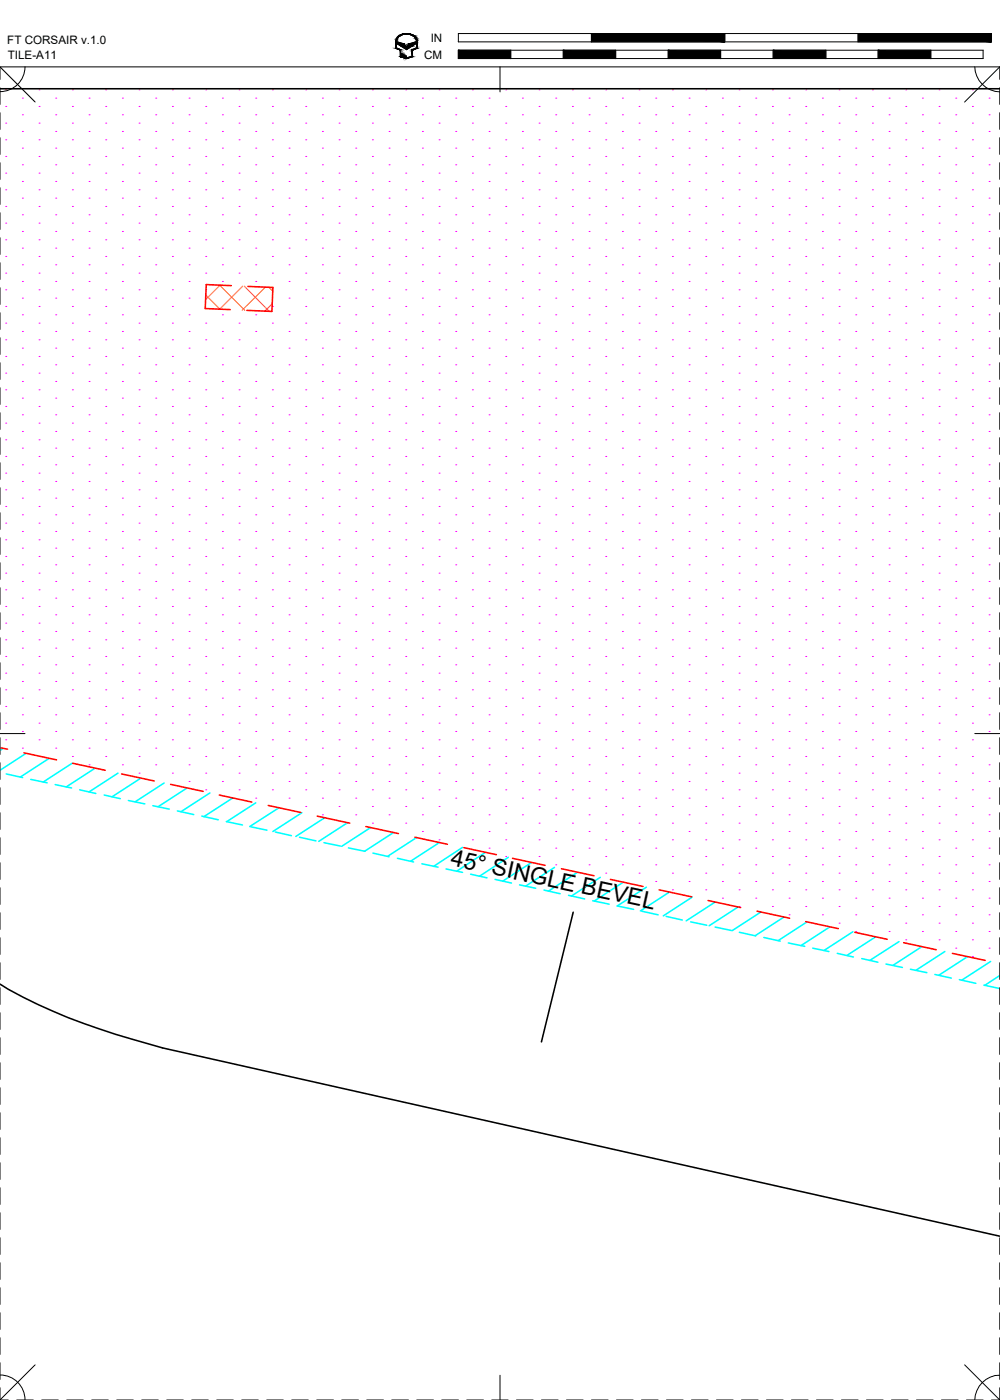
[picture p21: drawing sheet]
<svg xmlns="http://www.w3.org/2000/svg" width="190mm" height="267mm" viewBox="0 0 190 267" stroke-linecap="round" stroke-linejoin="round" font-family="sans-serif">
<defs><g id="words">
<text font-size="4.4" x="85.7" y="164.8" transform="rotate(12 85.7 164.8)">45° SINGLE BEVEL</text>
<g font-size="2.2">
<text x="1.4" y="8.5">FT CORSAIR v.1.0</text>
<text x="1.5" y="11.2">TILE-A11</text>
<text x="80.8" y="11.2">CM</text>
<text x="82.1" y="8">IN</text>
</g>
</g></defs>
<!-- layer: 07 DE-PAPER -->
<g fill="none" stroke="#f0f" stroke-width=".2">
<path d="M1.1 17.1h.1M4.3 18.7h.1M7.4 17.1h.1M10.6 18.7h.1M13.8 17.1h.1M17 18.7h.1M20.1 17.1h.1M23.3 18.7h.1M26.5 17.1h.1M29.7 18.7h.1M32.8 17.1h.1M36 18.7h.1"/>
<path d="M39.2 17.1h.1M42.4 18.7h.1M45.5 17.1h.1M48.7 18.7h.1M51.9 17.1h.1M55.1 18.7h.1M58.2 17.1h.1M61.4 18.7h.1M64.6 17.1h.1M67.8 18.7h.1M70.9 17.1h.1M74.1 18.7h.1"/>
<path d="M77.3 17.1h.1M80.5 18.7h.1M83.6 17.1h.1M86.8 18.7h.1M90 17.1h.1M93.2 18.7h.1M96.3 17.1h.1M99.5 18.7h.1M102.7 17.1h.1M105.9 18.7h.1M109 17.1h.1M112.2 18.7h.1"/>
<path d="M115.4 17.1h.1M118.6 18.7h.1M121.7 17.1h.1M124.9 18.7h.1M128.1 17.1h.1M131.3 18.7h.1M134.4 17.1h.1M137.6 18.7h.1M140.8 17.1h.1M144 18.7h.1M147.1 17.1h.1M150.3 18.7h.1"/>
<path d="M153.5 17.1h.1M156.7 18.7h.1M159.8 17.1h.1M163 18.7h.1M166.2 17.1h.1M169.4 18.7h.1M172.5 17.1h.1M175.7 18.7h.1M178.9 17.1h.1M182.1 18.7h.1M185.2 17.1h.1M188.4 18.7h.1"/>
<path d="M1.1 39.3h.1M1.1 36.2h.1M1.1 33h.1M1.1 29.8h.1M1.1 26.6h.1M1.1 23.5h.1M1.1 20.3h.1M4.3 37.7h.1M4.3 34.6h.1M4.3 31.4h.1M4.3 28.2h.1M4.3 25h.1"/>
<path d="M4.3 21.9h.1M7.4 39.3h.1M7.4 36.2h.1M7.4 33h.1M7.4 29.8h.1M7.4 26.6h.1M7.4 23.5h.1M7.4 20.3h.1M10.6 37.7h.1M10.6 34.6h.1M10.6 31.4h.1M10.6 28.2h.1"/>
<path d="M10.6 25h.1M10.6 21.9h.1M13.8 39.3h.1M13.8 36.2h.1M13.8 33h.1M13.8 29.8h.1M13.8 26.6h.1M13.8 23.5h.1M13.8 20.3h.1M17 37.7h.1M17 34.6h.1M17 31.4h.1"/>
<path d="M17 28.2h.1M17 25h.1M17 21.9h.1M20.1 39.3h.1M20.1 36.2h.1M20.1 33h.1M20.1 29.8h.1M20.1 26.6h.1M20.1 23.5h.1M20.1 20.3h.1M23.3 37.7h.1M23.3 34.6h.1"/>
<path d="M23.3 31.4h.1M23.3 28.2h.1M23.3 25h.1M23.3 21.9h.1M26.5 39.3h.1M26.5 36.2h.1M26.5 33h.1M26.5 29.8h.1M26.5 26.6h.1M26.5 23.5h.1M26.5 20.3h.1M29.7 37.7h.1"/>
<path d="M29.7 34.6h.1M29.7 31.4h.1M29.7 28.2h.1M29.7 25h.1M29.7 21.9h.1M32.8 39.3h.1M32.8 36.2h.1M32.8 33h.1M32.8 29.8h.1M32.8 26.6h.1M32.8 23.5h.1M32.8 20.3h.1"/>
<path d="M36 37.7h.1M36 34.6h.1M36 31.4h.1M36 28.2h.1M36 25h.1M36 21.9h.1M39.2 39.3h.1M39.2 36.2h.1M39.2 33h.1M39.2 29.8h.1M39.2 26.6h.1M39.2 23.5h.1"/>
<path d="M39.2 20.3h.1M42.4 37.7h.1M42.4 34.6h.1M42.4 31.4h.1M42.4 28.2h.1M42.4 25h.1M42.4 21.9h.1M45.5 39.3h.1M45.5 36.2h.1M45.5 33h.1M45.5 29.8h.1M45.5 26.6h.1"/>
<path d="M45.5 23.5h.1M45.5 20.3h.1M48.7 37.7h.1M48.7 34.6h.1M48.7 31.4h.1M48.7 28.2h.1M48.7 25h.1M48.7 21.9h.1M51.9 39.3h.1M51.9 36.2h.1M51.9 33h.1M51.9 29.8h.1"/>
<path d="M51.9 26.6h.1M51.9 23.5h.1M51.9 20.3h.1M55.1 37.7h.1M55.1 34.6h.1M55.1 31.4h.1M55.1 28.2h.1M55.1 25h.1M55.1 21.9h.1M58.2 39.3h.1M58.2 36.2h.1M58.2 33h.1"/>
<path d="M58.2 29.8h.1M58.2 26.6h.1M58.2 23.5h.1M58.2 20.3h.1M61.4 37.7h.1M61.4 34.6h.1M61.4 31.4h.1M61.4 28.2h.1M61.4 25h.1M61.4 21.9h.1M64.6 39.3h.1M64.6 36.2h.1"/>
<path d="M64.6 33h.1M64.6 29.8h.1M64.6 26.6h.1M64.6 23.5h.1M64.6 20.3h.1M67.8 37.7h.1M67.8 34.6h.1M67.8 31.4h.1M67.8 28.2h.1M67.8 25h.1M67.8 21.9h.1M70.9 39.3h.1"/>
<path d="M70.9 36.2h.1M70.9 33h.1M70.9 29.8h.1M70.9 26.6h.1M70.9 23.5h.1M70.9 20.3h.1M74.1 37.7h.1M74.1 34.6h.1M74.1 31.4h.1M74.1 28.2h.1M74.1 25h.1M74.1 21.9h.1"/>
<path d="M77.3 39.3h.1M77.3 36.2h.1M77.3 33h.1M77.3 29.8h.1M77.3 26.6h.1M77.3 23.5h.1M77.3 20.3h.1M80.5 37.7h.1M80.5 34.6h.1M80.5 31.4h.1M80.5 28.2h.1M80.5 25h.1"/>
<path d="M80.5 21.9h.1M83.6 39.3h.1M83.6 36.2h.1M83.6 33h.1M83.6 29.8h.1M83.6 26.6h.1M83.6 23.5h.1M83.6 20.3h.1M86.8 37.7h.1M86.8 34.6h.1M86.8 31.4h.1M86.8 28.2h.1"/>
<path d="M86.8 25h.1M86.8 21.9h.1M90 39.3h.1M90 36.2h.1M90 33h.1M90 29.8h.1M90 26.6h.1M90 23.5h.1M90 20.3h.1M93.2 37.7h.1M93.2 34.6h.1M93.2 31.4h.1"/>
<path d="M93.2 28.2h.1M93.2 25h.1M93.2 21.9h.1M96.3 39.3h.1M96.3 36.2h.1M96.3 33h.1M96.3 29.8h.1M96.3 26.6h.1M96.3 23.5h.1M96.3 20.3h.1M99.5 37.7h.1M99.5 34.6h.1"/>
<path d="M99.5 31.4h.1M99.5 28.2h.1M99.5 25h.1M99.5 21.9h.1M102.7 39.3h.1M102.7 36.2h.1M102.7 33h.1M102.7 29.8h.1M102.7 26.6h.1M102.7 23.5h.1M102.7 20.3h.1M105.9 37.7h.1"/>
<path d="M105.9 34.6h.1M105.9 31.4h.1M105.9 28.2h.1M105.9 25h.1M105.9 21.9h.1M109 39.3h.1M109 36.2h.1M109 33h.1M109 29.8h.1M109 26.6h.1M109 23.5h.1M109 20.3h.1"/>
<path d="M112.2 37.7h.1M112.2 34.6h.1M112.2 31.4h.1M112.2 28.2h.1M112.2 25h.1M112.2 21.9h.1M115.4 39.3h.1M115.4 36.2h.1M115.4 33h.1M115.4 29.8h.1M115.4 26.6h.1M115.4 23.5h.1"/>
<path d="M115.4 20.3h.1M118.6 37.7h.1M118.6 34.6h.1M118.6 31.4h.1M118.6 28.2h.1M118.6 25h.1M118.6 21.9h.1M121.7 39.3h.1M121.7 36.2h.1M121.7 33h.1M121.7 29.8h.1M121.7 26.6h.1"/>
<path d="M121.7 23.5h.1M121.7 20.3h.1M124.9 37.7h.1M124.9 34.6h.1M124.9 31.4h.1M124.9 28.2h.1M124.9 25h.1M124.9 21.9h.1M128.1 39.3h.1M128.1 36.2h.1M128.1 33h.1M128.1 29.8h.1"/>
<path d="M128.1 26.6h.1M128.1 23.5h.1M128.1 20.3h.1M131.3 37.7h.1M131.3 34.6h.1M131.3 31.4h.1M131.3 28.2h.1M131.3 25h.1M131.3 21.9h.1M134.4 39.3h.1M134.4 36.2h.1M134.4 33h.1"/>
<path d="M134.4 29.8h.1M134.4 26.6h.1M134.4 23.5h.1M134.4 20.3h.1M137.6 37.7h.1M137.6 34.6h.1M137.6 31.4h.1M137.6 28.2h.1M137.6 25h.1M137.6 21.9h.1M140.8 39.3h.1M140.8 36.2h.1"/>
<path d="M140.8 33h.1M140.8 29.8h.1M140.8 26.6h.1M140.8 23.5h.1M140.8 20.3h.1M144 37.7h.1M144 34.6h.1M144 31.4h.1M144 28.2h.1M144 25h.1M144 21.9h.1M147.1 39.3h.1"/>
<path d="M147.1 36.2h.1M147.1 33h.1M147.1 29.8h.1M147.1 26.6h.1M147.1 23.5h.1M147.1 20.3h.1M150.3 37.7h.1M150.3 34.6h.1M150.3 31.4h.1M150.3 28.2h.1M150.3 25h.1M150.3 21.9h.1"/>
<path d="M153.5 39.3h.1M153.5 36.2h.1M153.5 33h.1M153.5 29.8h.1M153.5 26.6h.1M153.5 23.5h.1M153.5 20.3h.1M156.7 37.7h.1M156.7 34.6h.1M156.7 31.4h.1M156.7 28.2h.1M156.7 25h.1"/>
<path d="M156.7 21.9h.1M159.8 39.3h.1M159.8 36.2h.1M159.8 33h.1M159.8 29.8h.1M159.8 26.6h.1M159.8 23.5h.1M159.8 20.3h.1M163 37.7h.1M163 34.6h.1M163 31.4h.1M163 28.2h.1"/>
<path d="M163 25h.1M163 21.9h.1M166.2 39.3h.1M166.2 36.2h.1M166.2 33h.1M166.2 29.8h.1M166.2 26.6h.1M166.2 23.5h.1M166.2 20.3h.1M169.4 37.7h.1M169.4 34.6h.1M169.4 31.4h.1"/>
<path d="M169.4 28.2h.1M169.4 25h.1M169.4 21.9h.1M172.5 39.3h.1M172.5 36.2h.1M172.5 33h.1M172.5 29.8h.1M172.5 26.6h.1M172.5 23.5h.1M172.5 20.3h.1M175.7 37.7h.1M175.7 34.6h.1"/>
<path d="M175.7 31.4h.1M175.7 28.2h.1M175.7 25h.1M175.7 21.9h.1M178.9 39.3h.1M178.9 36.2h.1M178.9 33h.1M178.9 29.8h.1M178.9 26.6h.1M178.9 23.5h.1M178.9 20.3h.1M182.1 37.7h.1"/>
<path d="M182.1 34.6h.1M182.1 31.4h.1M182.1 28.2h.1M182.1 25h.1M182.1 21.9h.1M185.2 39.3h.1M185.2 36.2h.1M185.2 33h.1M185.2 29.8h.1M185.2 26.6h.1M185.2 23.5h.1M185.2 20.3h.1"/>
<path d="M188.4 37.7h.1M188.4 34.6h.1M188.4 31.4h.1M188.4 28.2h.1M188.4 25h.1M188.4 21.9h.1M1.1 58.4h.1M1.1 55.2h.1M1.1 52h.1M1.1 48.9h.1M1.1 45.7h.1M1.1 42.5h.1"/>
<path d="M4.3 60h.1M4.3 56.8h.1M4.3 53.6h.1M4.3 50.4h.1M4.3 47.3h.1M4.3 44.1h.1M4.3 40.9h.1M7.4 58.4h.1M7.4 55.2h.1M7.4 52h.1M7.4 48.9h.1M7.4 45.7h.1"/>
<path d="M7.4 42.5h.1M10.6 60h.1M10.6 56.8h.1M10.6 53.6h.1M10.6 50.4h.1M10.6 47.3h.1M10.6 44.1h.1M10.6 40.9h.1M13.8 58.4h.1M13.8 55.2h.1M13.8 52h.1M13.8 48.9h.1"/>
<path d="M13.8 45.7h.1M13.8 42.5h.1M17 60h.1M17 56.8h.1M17 53.6h.1M17 50.4h.1M17 47.3h.1M17 44.1h.1M17 40.9h.1M20.1 58.4h.1M20.1 55.2h.1M20.1 52h.1"/>
<path d="M20.1 48.9h.1M20.1 45.7h.1M20.1 42.5h.1M23.3 60h.1M23.3 56.8h.1M23.3 53.6h.1M23.3 50.4h.1M23.3 47.3h.1M23.3 44.1h.1M23.3 40.9h.1M26.5 58.4h.1M26.5 55.2h.1"/>
<path d="M26.5 52h.1M26.5 48.9h.1M26.5 45.7h.1M26.5 42.5h.1M29.7 60h.1M29.7 56.8h.1M29.7 53.6h.1M29.7 50.4h.1M29.7 47.3h.1M29.7 44.1h.1M29.7 40.9h.1M32.8 58.4h.1"/>
<path d="M32.8 55.2h.1M32.8 52h.1M32.8 48.9h.1M32.8 45.7h.1M32.8 42.5h.1M36 60h.1M36 56.8h.1M36 53.6h.1M36 50.4h.1M36 47.3h.1M36 44.1h.1M36 40.9h.1"/>
<path d="M39.2 55.2h.1M39.2 52h.1M39.2 48.9h.1M39.2 45.7h.1M39.2 42.5h.1M42.4 60h.1M42.4 53.6h.1M42.4 50.4h.1M42.4 47.3h.1M42.4 44.1h.1M42.4 40.9h.1M45.5 52h.1"/>
<path d="M45.5 48.9h.1M45.5 45.7h.1M45.5 42.5h.1M48.7 60h.1M48.7 53.6h.1M48.7 50.4h.1M48.7 47.3h.1M48.7 44.1h.1M48.7 40.9h.1M51.9 58.4h.1M51.9 52h.1M51.9 48.9h.1"/>
<path d="M51.9 45.7h.1M51.9 42.5h.1M55.1 60h.1M55.1 56.8h.1M55.1 53.6h.1M55.1 50.4h.1M55.1 47.3h.1M55.1 44.1h.1M55.1 40.9h.1M58.2 58.4h.1M58.2 55.2h.1M58.2 52h.1"/>
<path d="M58.2 48.9h.1M58.2 45.7h.1M58.2 42.5h.1M61.4 60h.1M61.4 56.8h.1M61.4 53.6h.1M61.4 50.4h.1M61.4 47.3h.1M61.4 44.1h.1M61.4 40.9h.1M64.6 58.4h.1M64.6 55.2h.1"/>
<path d="M64.6 52h.1M64.6 48.9h.1M64.6 45.7h.1M64.6 42.5h.1M67.8 60h.1M67.8 56.8h.1M67.8 53.6h.1M67.8 50.4h.1M67.8 47.3h.1M67.8 44.1h.1M67.8 40.9h.1M70.9 58.4h.1"/>
<path d="M70.9 55.2h.1M70.9 52h.1M70.9 48.9h.1M70.9 45.7h.1M70.9 42.5h.1M74.1 60h.1M74.1 56.8h.1M74.1 53.6h.1M74.1 50.4h.1M74.1 47.3h.1M74.1 44.1h.1M74.1 40.9h.1"/>
<path d="M77.3 58.4h.1M77.3 55.2h.1M77.3 52h.1M77.3 48.9h.1M77.3 45.7h.1M77.3 42.5h.1M80.5 60h.1M80.5 56.8h.1M80.5 53.6h.1M80.5 50.4h.1M80.5 47.3h.1M80.5 44.1h.1"/>
<path d="M80.5 40.9h.1M83.6 58.4h.1M83.6 55.2h.1M83.6 52h.1M83.6 48.9h.1M83.6 45.7h.1M83.6 42.5h.1M86.8 60h.1M86.8 56.8h.1M86.8 53.6h.1M86.8 50.4h.1M86.8 47.3h.1"/>
<path d="M86.8 44.1h.1M86.8 40.9h.1M90 58.4h.1M90 55.2h.1M90 52h.1M90 48.9h.1M90 45.7h.1M90 42.5h.1M93.2 60h.1M93.2 56.8h.1M93.2 53.6h.1M93.2 50.4h.1"/>
<path d="M93.2 47.3h.1M93.2 44.1h.1M93.2 40.9h.1M96.3 58.4h.1M96.3 55.2h.1M96.3 52h.1M96.3 48.9h.1M96.3 45.7h.1M96.3 42.5h.1M99.5 60h.1M99.5 56.8h.1M99.5 53.6h.1"/>
<path d="M99.5 50.4h.1M99.5 47.3h.1M99.5 44.1h.1M99.5 40.9h.1M102.7 58.4h.1M102.7 55.2h.1M102.7 52h.1M102.7 48.9h.1M102.7 45.7h.1M102.7 42.5h.1M105.9 60h.1M105.9 56.8h.1"/>
<path d="M105.9 53.6h.1M105.9 50.4h.1M105.9 47.3h.1M105.9 44.1h.1M105.9 40.9h.1M109 58.4h.1M109 55.2h.1M109 52h.1M109 48.9h.1M109 45.7h.1M109 42.5h.1M112.2 60h.1"/>
<path d="M112.2 56.8h.1M112.2 53.6h.1M112.2 50.4h.1M112.2 47.3h.1M112.2 44.1h.1M112.2 40.9h.1M115.4 58.4h.1M115.4 55.2h.1M115.4 52h.1M115.4 48.9h.1M115.4 45.7h.1M115.4 42.5h.1"/>
<path d="M118.6 60h.1M118.6 56.8h.1M118.6 53.6h.1M118.6 50.4h.1M118.6 47.3h.1M118.6 44.1h.1M118.6 40.9h.1M121.7 58.4h.1M121.7 55.2h.1M121.7 52h.1M121.7 48.9h.1M121.7 45.7h.1"/>
<path d="M121.7 42.5h.1M124.9 60h.1M124.9 56.8h.1M124.9 53.6h.1M124.9 50.4h.1M124.9 47.3h.1M124.9 44.1h.1M124.9 40.9h.1M128.1 58.4h.1M128.1 55.2h.1M128.1 52h.1M128.1 48.9h.1"/>
<path d="M128.1 45.7h.1M128.1 42.5h.1M131.3 60h.1M131.3 56.8h.1M131.3 53.6h.1M131.3 50.4h.1M131.3 47.3h.1M131.3 44.1h.1M131.3 40.9h.1M134.4 58.4h.1M134.4 55.2h.1M134.4 52h.1"/>
<path d="M134.4 48.9h.1M134.4 45.7h.1M134.4 42.5h.1M137.6 60h.1M137.6 56.8h.1M137.6 53.6h.1M137.6 50.4h.1M137.6 47.3h.1M137.6 44.1h.1M137.6 40.9h.1M140.8 58.4h.1M140.8 55.2h.1"/>
<path d="M140.8 52h.1M140.8 48.9h.1M140.8 45.7h.1M140.8 42.5h.1M144 60h.1M144 56.8h.1M144 53.6h.1M144 50.4h.1M144 47.3h.1M144 44.1h.1M144 40.9h.1M147.1 58.4h.1"/>
<path d="M147.1 55.2h.1M147.1 52h.1M147.1 48.9h.1M147.1 45.7h.1M147.1 42.5h.1M150.3 60h.1M150.3 56.8h.1M150.3 53.6h.1M150.3 50.4h.1M150.3 47.3h.1M150.3 44.1h.1M150.3 40.9h.1"/>
<path d="M153.5 58.4h.1M153.5 55.2h.1M153.5 52h.1M153.5 48.9h.1M153.5 45.7h.1M153.5 42.5h.1M156.7 60h.1M156.7 56.8h.1M156.7 53.6h.1M156.7 50.4h.1M156.7 47.3h.1M156.7 44.1h.1"/>
<path d="M156.7 40.9h.1M159.8 58.4h.1M159.8 55.2h.1M159.8 52h.1M159.8 48.9h.1M159.8 45.7h.1M159.8 42.5h.1M163 60h.1M163 56.8h.1M163 53.6h.1M163 50.4h.1M163 47.3h.1"/>
<path d="M163 44.1h.1M163 40.9h.1M166.2 58.4h.1M166.2 55.2h.1M166.2 52h.1M166.2 48.9h.1M166.2 45.7h.1M166.2 42.5h.1M169.4 60h.1M169.4 56.8h.1M169.4 53.6h.1M169.4 50.4h.1"/>
<path d="M169.4 47.3h.1M169.4 44.1h.1M169.4 40.9h.1M172.5 58.4h.1M172.5 55.2h.1M172.5 52h.1M172.5 48.9h.1M172.5 45.7h.1M172.5 42.5h.1M175.7 60h.1M175.7 56.8h.1M175.7 53.6h.1"/>
<path d="M175.7 50.4h.1M175.7 47.3h.1M175.7 44.1h.1M175.7 40.9h.1M178.9 58.4h.1M178.9 55.2h.1M178.9 52h.1M178.9 48.9h.1M178.9 45.7h.1M178.9 42.5h.1M182.1 60h.1M182.1 56.8h.1"/>
<path d="M182.1 53.6h.1M182.1 50.4h.1M182.1 47.3h.1M182.1 44.1h.1M182.1 40.9h.1M185.2 58.4h.1M185.2 55.2h.1M185.2 52h.1M185.2 48.9h.1M185.2 45.7h.1M185.2 42.5h.1M188.4 60h.1"/>
<path d="M188.4 56.8h.1M188.4 53.6h.1M188.4 50.4h.1M188.4 47.3h.1M188.4 44.1h.1M188.4 40.9h.1M1.1 77.4h.1M1.1 74.3h.1M1.1 71.1h.1M1.1 67.9h.1M1.1 64.7h.1M1.1 61.6h.1"/>
<path d="M4.3 79h.1M4.3 75.8h.1M4.3 72.7h.1M4.3 69.5h.1M4.3 66.3h.1M4.3 63.1h.1M7.4 77.4h.1M7.4 74.3h.1M7.4 71.1h.1M7.4 67.9h.1M7.4 64.7h.1M7.4 61.6h.1"/>
<path d="M10.6 79h.1M10.6 75.8h.1M10.6 72.7h.1M10.6 69.5h.1M10.6 66.3h.1M10.6 63.1h.1M13.8 77.4h.1M13.8 74.3h.1M13.8 71.1h.1M13.8 67.9h.1M13.8 64.7h.1M13.8 61.6h.1"/>
<path d="M17 79h.1M17 75.8h.1M17 72.7h.1M17 69.5h.1M17 66.3h.1M17 63.1h.1M20.1 77.4h.1M20.1 74.3h.1M20.1 71.1h.1M20.1 67.9h.1M20.1 64.7h.1M20.1 61.6h.1"/>
<path d="M23.3 79h.1M23.3 75.8h.1M23.3 72.7h.1M23.3 69.5h.1M23.3 66.3h.1M23.3 63.1h.1M26.5 77.4h.1M26.5 74.3h.1M26.5 71.1h.1M26.5 67.9h.1M26.5 64.7h.1M26.5 61.6h.1"/>
<path d="M29.7 79h.1M29.7 75.8h.1M29.7 72.7h.1M29.7 69.5h.1M29.7 66.3h.1M29.7 63.1h.1M32.8 77.4h.1M32.8 74.3h.1M32.8 71.1h.1M32.8 67.9h.1M32.8 64.7h.1M32.8 61.6h.1"/>
<path d="M36 79h.1M36 75.8h.1M36 72.7h.1M36 69.5h.1M36 66.3h.1M36 63.1h.1M39.2 77.4h.1M39.2 74.3h.1M39.2 71.1h.1M39.2 67.9h.1M39.2 64.7h.1M39.2 61.6h.1"/>
<path d="M42.4 79h.1M42.4 75.8h.1M42.4 72.7h.1M42.4 69.5h.1M42.4 66.3h.1M42.4 63.1h.1M45.5 77.4h.1M45.5 74.3h.1M45.5 71.1h.1M45.5 67.9h.1M45.5 64.7h.1M45.5 61.6h.1"/>
<path d="M48.7 79h.1M48.7 75.8h.1M48.7 72.7h.1M48.7 69.5h.1M48.7 66.3h.1M48.7 63.1h.1M51.9 77.4h.1M51.9 74.3h.1M51.9 71.1h.1M51.9 67.9h.1M51.9 64.7h.1M51.9 61.6h.1"/>
<path d="M55.1 79h.1M55.1 75.8h.1M55.1 72.7h.1M55.1 69.5h.1M55.1 66.3h.1M55.1 63.1h.1M58.2 77.4h.1M58.2 74.3h.1M58.2 71.1h.1M58.2 67.9h.1M58.2 64.7h.1M58.2 61.6h.1"/>
<path d="M61.4 79h.1M61.4 75.8h.1M61.4 72.7h.1M61.4 69.5h.1M61.4 66.3h.1M61.4 63.1h.1M64.6 77.4h.1M64.6 74.3h.1M64.6 71.1h.1M64.6 67.9h.1M64.6 64.7h.1M64.6 61.6h.1"/>
<path d="M67.8 79h.1M67.8 75.8h.1M67.8 72.7h.1M67.8 69.5h.1M67.8 66.3h.1M67.8 63.1h.1M70.9 77.4h.1M70.9 74.3h.1M70.9 71.1h.1M70.9 67.9h.1M70.9 64.7h.1M70.9 61.6h.1"/>
<path d="M74.1 79h.1M74.1 75.8h.1M74.1 72.7h.1M74.1 69.5h.1M74.1 66.3h.1M74.1 63.1h.1M77.3 77.4h.1M77.3 74.3h.1M77.3 71.1h.1M77.3 67.9h.1M77.3 64.7h.1M77.3 61.6h.1"/>
<path d="M80.5 79h.1M80.5 75.8h.1M80.5 72.7h.1M80.5 69.5h.1M80.5 66.3h.1M80.5 63.1h.1M83.6 77.4h.1M83.6 74.3h.1M83.6 71.1h.1M83.6 67.9h.1M83.6 64.7h.1M83.6 61.6h.1"/>
<path d="M86.8 79h.1M86.8 75.8h.1M86.8 72.7h.1M86.8 69.5h.1M86.8 66.3h.1M86.8 63.1h.1M90 77.4h.1M90 74.3h.1M90 71.1h.1M90 67.9h.1M90 64.7h.1M90 61.6h.1"/>
<path d="M93.2 79h.1M93.2 75.8h.1M93.2 72.7h.1M93.2 69.5h.1M93.2 66.3h.1M93.2 63.1h.1M96.3 77.4h.1M96.3 74.3h.1M96.3 71.1h.1M96.3 67.9h.1M96.3 64.7h.1M96.3 61.6h.1"/>
<path d="M99.5 79h.1M99.5 75.8h.1M99.5 72.7h.1M99.5 69.5h.1M99.5 66.3h.1M99.5 63.1h.1M102.7 77.4h.1M102.7 74.3h.1M102.7 71.1h.1M102.7 67.9h.1M102.7 64.7h.1M102.7 61.6h.1"/>
<path d="M105.9 79h.1M105.9 75.8h.1M105.9 72.7h.1M105.9 69.5h.1M105.9 66.3h.1M105.9 63.1h.1M109 77.4h.1M109 74.3h.1M109 71.1h.1M109 67.9h.1M109 64.7h.1M109 61.6h.1"/>
<path d="M112.2 79h.1M112.2 75.8h.1M112.2 72.7h.1M112.2 69.5h.1M112.2 66.3h.1M112.2 63.1h.1M115.4 77.4h.1M115.4 74.3h.1M115.4 71.1h.1M115.4 67.9h.1M115.4 64.7h.1M115.4 61.6h.1"/>
<path d="M118.6 79h.1M118.6 75.8h.1M118.6 72.7h.1M118.6 69.5h.1M118.6 66.3h.1M118.6 63.1h.1M121.7 77.4h.1M121.7 74.3h.1M121.7 71.1h.1M121.7 67.9h.1M121.7 64.7h.1M121.7 61.6h.1"/>
<path d="M124.9 79h.1M124.9 75.8h.1M124.9 72.7h.1M124.9 69.5h.1M124.9 66.3h.1M124.9 63.1h.1M128.1 77.4h.1M128.1 74.3h.1M128.1 71.1h.1M128.1 67.9h.1M128.1 64.7h.1M128.1 61.6h.1"/>
<path d="M131.3 79h.1M131.3 75.8h.1M131.3 72.7h.1M131.3 69.5h.1M131.3 66.3h.1M131.3 63.1h.1M134.4 77.4h.1M134.4 74.3h.1M134.4 71.1h.1M134.4 67.9h.1M134.4 64.7h.1M134.4 61.6h.1"/>
<path d="M137.6 79h.1M137.6 75.8h.1M137.6 72.7h.1M137.6 69.5h.1M137.6 66.3h.1M137.6 63.1h.1M140.8 77.4h.1M140.8 74.3h.1M140.8 71.1h.1M140.8 67.9h.1M140.8 64.7h.1M140.8 61.6h.1"/>
<path d="M144 79h.1M144 75.8h.1M144 72.7h.1M144 69.5h.1M144 66.3h.1M144 63.1h.1M147.1 77.4h.1M147.1 74.3h.1M147.1 71.1h.1M147.1 67.9h.1M147.1 64.7h.1M147.1 61.6h.1"/>
<path d="M150.3 79h.1M150.3 75.8h.1M150.3 72.7h.1M150.3 69.5h.1M150.3 66.3h.1M150.3 63.1h.1M153.5 77.4h.1M153.5 74.3h.1M153.5 71.1h.1M153.5 67.9h.1M153.5 64.7h.1M153.5 61.6h.1"/>
<path d="M156.7 79h.1M156.7 75.8h.1M156.7 72.7h.1M156.7 69.5h.1M156.7 66.3h.1M156.7 63.1h.1M159.8 77.4h.1M159.8 74.3h.1M159.8 71.1h.1M159.8 67.9h.1M159.8 64.7h.1M159.8 61.6h.1"/>
<path d="M163 79h.1M163 75.8h.1M163 72.7h.1M163 69.5h.1M163 66.3h.1M163 63.1h.1M166.2 77.4h.1M166.2 74.3h.1M166.2 71.1h.1M166.2 67.9h.1M166.2 64.7h.1M166.2 61.6h.1"/>
<path d="M169.4 79h.1M169.4 75.8h.1M169.4 72.7h.1M169.4 69.5h.1M169.4 66.3h.1M169.4 63.1h.1M172.5 77.4h.1M172.5 74.3h.1M172.5 71.1h.1M172.5 67.9h.1M172.5 64.7h.1M172.5 61.6h.1"/>
<path d="M175.7 79h.1M175.7 75.8h.1M175.7 72.7h.1M175.7 69.5h.1M175.7 66.3h.1M175.7 63.1h.1M178.9 77.4h.1M178.9 74.3h.1M178.9 71.1h.1M178.9 67.9h.1M178.9 64.7h.1M178.9 61.6h.1"/>
<path d="M182.1 79h.1M182.1 75.8h.1M182.1 72.7h.1M182.1 69.5h.1M182.1 66.3h.1M182.1 63.1h.1M185.2 77.4h.1M185.2 74.3h.1M185.2 71.1h.1M185.2 67.9h.1M185.2 64.7h.1M185.2 61.6h.1"/>
<path d="M188.4 79h.1M188.4 75.8h.1M188.4 72.7h.1M188.4 69.5h.1M188.4 66.3h.1M188.4 63.1h.1M1.1 99.7h.1M1.1 96.5h.1M1.1 93.3h.1M1.1 90.1h.1M1.1 87h.1M1.1 83.8h.1"/>
<path d="M1.1 80.6h.1M4.3 98.1h.1M4.3 94.9h.1M4.3 91.7h.1M4.3 88.5h.1M4.3 85.4h.1M4.3 82.2h.1M7.4 99.7h.1M7.4 96.5h.1M7.4 93.3h.1M7.4 90.1h.1M7.4 87h.1"/>
<path d="M7.4 83.8h.1M7.4 80.6h.1M10.6 98.1h.1M10.6 94.9h.1M10.6 91.7h.1M10.6 88.5h.1M10.6 85.4h.1M10.6 82.2h.1M13.8 99.7h.1M13.8 96.5h.1M13.8 93.3h.1M13.8 90.1h.1"/>
<path d="M13.8 87h.1M13.8 83.8h.1M13.8 80.6h.1M17 98.1h.1M17 94.9h.1M17 91.7h.1M17 88.5h.1M17 85.4h.1M17 82.2h.1M20.1 99.7h.1M20.1 96.5h.1M20.1 93.3h.1"/>
<path d="M20.1 90.1h.1M20.1 87h.1M20.1 83.8h.1M20.1 80.6h.1M23.3 98.1h.1M23.3 94.9h.1M23.3 91.7h.1M23.3 88.5h.1M23.3 85.4h.1M23.3 82.2h.1M26.5 99.7h.1M26.5 96.5h.1"/>
<path d="M26.5 93.3h.1M26.5 90.1h.1M26.5 87h.1M26.5 83.8h.1M26.5 80.6h.1M29.7 98.1h.1M29.7 94.9h.1M29.7 91.7h.1M29.7 88.5h.1M29.7 85.4h.1M29.7 82.2h.1M32.8 99.7h.1"/>
<path d="M32.8 96.5h.1M32.8 93.3h.1M32.8 90.1h.1M32.8 87h.1M32.8 83.8h.1M32.8 80.6h.1M36 98.1h.1M36 94.9h.1M36 91.7h.1M36 88.5h.1M36 85.4h.1M36 82.2h.1"/>
<path d="M39.2 99.7h.1M39.2 96.5h.1M39.2 93.3h.1M39.2 90.1h.1M39.2 87h.1M39.2 83.8h.1M39.2 80.6h.1M42.4 98.1h.1M42.4 94.9h.1M42.4 91.7h.1M42.4 88.5h.1M42.4 85.4h.1"/>
<path d="M42.4 82.2h.1M45.5 99.7h.1M45.5 96.5h.1M45.5 93.3h.1M45.5 90.1h.1M45.5 87h.1M45.5 83.8h.1M45.5 80.6h.1M48.7 98.1h.1M48.7 94.9h.1M48.7 91.7h.1M48.7 88.5h.1"/>
<path d="M48.7 85.4h.1M48.7 82.2h.1M51.9 99.7h.1M51.9 96.5h.1M51.9 93.3h.1M51.9 90.1h.1M51.9 87h.1M51.9 83.8h.1M51.9 80.6h.1M55.1 98.1h.1M55.1 94.9h.1M55.1 91.7h.1"/>
<path d="M55.1 88.5h.1M55.1 85.4h.1M55.1 82.2h.1M58.2 99.7h.1M58.2 96.5h.1M58.2 93.3h.1M58.2 90.1h.1M58.2 87h.1M58.2 83.8h.1M58.2 80.6h.1M61.4 98.1h.1M61.4 94.9h.1"/>
<path d="M61.4 91.7h.1M61.4 88.5h.1M61.4 85.4h.1M61.4 82.2h.1M64.6 99.7h.1M64.6 96.5h.1M64.6 93.3h.1M64.6 90.1h.1M64.6 87h.1M64.6 83.8h.1M64.6 80.6h.1M67.8 98.1h.1"/>
<path d="M67.8 94.9h.1M67.8 91.7h.1M67.8 88.5h.1M67.8 85.4h.1M67.8 82.2h.1M70.9 99.7h.1M70.9 96.5h.1M70.9 93.3h.1M70.9 90.1h.1M70.9 87h.1M70.9 83.8h.1M70.9 80.6h.1"/>
<path d="M74.1 98.1h.1M74.1 94.9h.1M74.1 91.7h.1M74.1 88.5h.1M74.1 85.4h.1M74.1 82.2h.1M77.3 99.7h.1M77.3 96.5h.1M77.3 93.3h.1M77.3 90.1h.1M77.3 87h.1M77.3 83.8h.1"/>
<path d="M77.3 80.6h.1M80.5 98.1h.1M80.5 94.9h.1M80.5 91.7h.1M80.5 88.5h.1M80.5 85.4h.1M80.5 82.2h.1M83.6 99.7h.1M83.6 96.5h.1M83.6 93.3h.1M83.6 90.1h.1M83.6 87h.1"/>
<path d="M83.6 83.8h.1M83.6 80.6h.1M86.8 98.1h.1M86.8 94.9h.1M86.8 91.7h.1M86.8 88.5h.1M86.8 85.4h.1M86.8 82.2h.1M90 99.7h.1M90 96.5h.1M90 93.3h.1M90 90.1h.1"/>
<path d="M90 87h.1M90 83.8h.1M90 80.6h.1M93.2 98.1h.1M93.2 94.9h.1M93.2 91.7h.1M93.2 88.5h.1M93.2 85.4h.1M93.2 82.2h.1M96.3 99.7h.1M96.3 96.5h.1M96.3 93.3h.1"/>
<path d="M96.3 90.1h.1M96.3 87h.1M96.3 83.8h.1M96.3 80.6h.1M99.5 98.1h.1M99.5 94.9h.1M99.5 91.7h.1M99.5 88.5h.1M99.5 85.4h.1M99.5 82.2h.1M102.7 99.7h.1M102.7 96.5h.1"/>
<path d="M102.7 93.3h.1M102.7 90.1h.1M102.7 87h.1M102.7 83.8h.1M102.7 80.6h.1M105.9 98.1h.1M105.9 94.9h.1M105.9 91.7h.1M105.9 88.5h.1M105.9 85.4h.1M105.9 82.2h.1M109 99.7h.1"/>
<path d="M109 96.5h.1M109 93.3h.1M109 90.1h.1M109 87h.1M109 83.8h.1M109 80.6h.1M112.2 98.1h.1M112.2 94.9h.1M112.2 91.7h.1M112.2 88.5h.1M112.2 85.4h.1M112.2 82.2h.1"/>
<path d="M115.4 99.7h.1M115.4 96.5h.1M115.4 93.3h.1M115.4 90.1h.1M115.4 87h.1M115.4 83.8h.1M115.4 80.6h.1M118.6 98.1h.1M118.6 94.9h.1M118.6 91.7h.1M118.6 88.5h.1M118.6 85.4h.1"/>
<path d="M118.6 82.2h.1M121.7 99.7h.1M121.7 96.5h.1M121.7 93.3h.1M121.7 90.1h.1M121.7 87h.1M121.7 83.8h.1M121.7 80.6h.1M124.9 98.1h.1M124.9 94.9h.1M124.9 91.7h.1M124.9 88.5h.1"/>
<path d="M124.9 85.4h.1M124.9 82.2h.1M128.1 99.7h.1M128.1 96.5h.1M128.1 93.3h.1M128.1 90.1h.1M128.1 87h.1M128.1 83.8h.1M128.1 80.6h.1M131.3 98.1h.1M131.3 94.9h.1M131.3 91.7h.1"/>
<path d="M131.3 88.5h.1M131.3 85.4h.1M131.3 82.2h.1M134.4 99.7h.1M134.4 96.5h.1M134.4 93.3h.1M134.4 90.1h.1M134.4 87h.1M134.4 83.8h.1M134.4 80.6h.1M137.6 98.1h.1M137.6 94.9h.1"/>
<path d="M137.6 91.7h.1M137.6 88.5h.1M137.6 85.4h.1M137.6 82.2h.1M140.8 99.7h.1M140.8 96.5h.1M140.8 93.3h.1M140.8 90.1h.1M140.8 87h.1M140.8 83.8h.1M140.8 80.6h.1M144 98.1h.1"/>
<path d="M144 94.9h.1M144 91.7h.1M144 88.5h.1M144 85.4h.1M144 82.2h.1M147.1 99.7h.1M147.1 96.5h.1M147.1 93.3h.1M147.1 90.1h.1M147.1 87h.1M147.1 83.8h.1M147.1 80.6h.1"/>
<path d="M150.3 98.1h.1M150.3 94.9h.1M150.3 91.7h.1M150.3 88.5h.1M150.3 85.4h.1M150.3 82.2h.1M153.5 99.7h.1M153.5 96.5h.1M153.5 93.3h.1M153.5 90.1h.1M153.5 87h.1M153.5 83.8h.1"/>
<path d="M153.5 80.6h.1M156.7 98.1h.1M156.7 94.9h.1M156.7 91.7h.1M156.7 88.5h.1M156.7 85.4h.1M156.7 82.2h.1M159.8 99.7h.1M159.8 96.5h.1M159.8 93.3h.1M159.8 90.1h.1M159.8 87h.1"/>
<path d="M159.8 83.8h.1M159.8 80.6h.1M163 98.1h.1M163 94.9h.1M163 91.7h.1M163 88.5h.1M163 85.4h.1M163 82.2h.1M166.2 99.7h.1M166.2 96.5h.1M166.2 93.3h.1M166.2 90.1h.1"/>
<path d="M166.2 87h.1M166.2 83.8h.1M166.2 80.6h.1M169.4 98.1h.1M169.4 94.9h.1M169.4 91.7h.1M169.4 88.5h.1M169.4 85.4h.1M169.4 82.2h.1M172.5 99.7h.1M172.5 96.5h.1M172.5 93.3h.1"/>
<path d="M172.5 90.1h.1M172.5 87h.1M172.5 83.8h.1M172.5 80.6h.1M175.7 98.1h.1M175.7 94.9h.1M175.7 91.7h.1M175.7 88.5h.1M175.7 85.4h.1M175.7 82.2h.1M178.9 99.7h.1M178.9 96.5h.1"/>
<path d="M178.9 93.3h.1M178.9 90.1h.1M178.9 87h.1M178.9 83.8h.1M178.9 80.6h.1M182.1 98.1h.1M182.1 94.9h.1M182.1 91.7h.1M182.1 88.5h.1M182.1 85.4h.1M182.1 82.2h.1M185.2 99.7h.1"/>
<path d="M185.2 96.5h.1M185.2 93.3h.1M185.2 90.1h.1M185.2 87h.1M185.2 83.8h.1M185.2 80.6h.1M188.4 98.1h.1M188.4 94.9h.1M188.4 91.7h.1M188.4 88.5h.1M188.4 85.4h.1M188.4 82.2h.1"/>
<path d="M1.1 118.7h.1M1.1 115.5h.1M1.1 112.4h.1M1.1 109.2h.1M1.1 106h.1M1.1 102.8h.1M4.3 117.1h.1M4.3 113.9h.1M4.3 110.8h.1M4.3 107.6h.1M4.3 104.4h.1M4.3 101.2h.1"/>
<path d="M7.4 118.7h.1M7.4 115.5h.1M7.4 112.4h.1M7.4 109.2h.1M7.4 106h.1M7.4 102.8h.1M10.6 117.1h.1M10.6 113.9h.1M10.6 110.8h.1M10.6 107.6h.1M10.6 104.4h.1M10.6 101.2h.1"/>
<path d="M13.8 118.7h.1M13.8 115.5h.1M13.8 112.4h.1M13.8 109.2h.1M13.8 106h.1M13.8 102.8h.1M17 117.1h.1M17 113.9h.1M17 110.8h.1M17 107.6h.1M17 104.4h.1M17 101.2h.1"/>
<path d="M20.1 118.7h.1M20.1 115.5h.1M20.1 112.4h.1M20.1 109.2h.1M20.1 106h.1M20.1 102.8h.1M23.3 117.1h.1M23.3 113.9h.1M23.3 110.8h.1M23.3 107.6h.1M23.3 104.4h.1M23.3 101.2h.1"/>
<path d="M26.5 118.7h.1M26.5 115.5h.1M26.5 112.4h.1M26.5 109.2h.1M26.5 106h.1M26.5 102.8h.1M29.7 117.1h.1M29.7 113.9h.1M29.7 110.8h.1M29.7 107.6h.1M29.7 104.4h.1M29.7 101.2h.1"/>
<path d="M32.8 118.7h.1M32.8 115.5h.1M32.8 112.4h.1M32.8 109.2h.1M32.8 106h.1M32.8 102.8h.1M36 117.1h.1M36 113.9h.1M36 110.8h.1M36 107.6h.1M36 104.4h.1M36 101.2h.1"/>
<path d="M39.2 118.7h.1M39.2 115.5h.1M39.2 112.4h.1M39.2 109.2h.1M39.2 106h.1M39.2 102.8h.1M42.4 117.1h.1M42.4 113.9h.1M42.4 110.8h.1M42.4 107.6h.1M42.4 104.4h.1M42.4 101.2h.1"/>
<path d="M45.5 118.7h.1M45.5 115.5h.1M45.5 112.4h.1M45.5 109.2h.1M45.5 106h.1M45.5 102.8h.1M48.7 117.1h.1M48.7 113.9h.1M48.7 110.8h.1M48.7 107.6h.1M48.7 104.4h.1M48.7 101.2h.1"/>
<path d="M51.9 118.7h.1M51.9 115.5h.1M51.9 112.4h.1M51.9 109.2h.1M51.9 106h.1M51.9 102.8h.1M55.1 117.1h.1M55.1 113.9h.1M55.1 110.8h.1M55.1 107.6h.1M55.1 104.4h.1M55.1 101.2h.1"/>
<path d="M58.2 118.7h.1M58.2 115.5h.1M58.2 112.4h.1M58.2 109.2h.1M58.2 106h.1M58.2 102.8h.1M61.4 117.1h.1M61.4 113.9h.1M61.4 110.8h.1M61.4 107.6h.1M61.4 104.4h.1M61.4 101.2h.1"/>
<path d="M64.6 118.7h.1M64.6 115.5h.1M64.6 112.4h.1M64.6 109.2h.1M64.6 106h.1M64.6 102.8h.1M67.8 117.1h.1M67.8 113.9h.1M67.8 110.8h.1M67.8 107.6h.1M67.8 104.4h.1M67.8 101.2h.1"/>
<path d="M70.9 118.7h.1M70.9 115.5h.1M70.9 112.4h.1M70.9 109.2h.1M70.9 106h.1M70.9 102.8h.1M74.1 117.1h.1M74.1 113.9h.1M74.1 110.8h.1M74.1 107.6h.1M74.1 104.4h.1M74.1 101.2h.1"/>
<path d="M77.3 118.7h.1M77.3 115.5h.1M77.3 112.4h.1M77.3 109.2h.1M77.3 106h.1M77.3 102.8h.1M80.5 117.1h.1M80.5 113.9h.1M80.5 110.8h.1M80.5 107.6h.1M80.5 104.4h.1M80.5 101.2h.1"/>
<path d="M83.6 118.7h.1M83.6 115.5h.1M83.6 112.4h.1M83.6 109.2h.1M83.6 106h.1M83.6 102.8h.1M86.8 117.1h.1M86.8 113.9h.1M86.8 110.8h.1M86.8 107.6h.1M86.8 104.4h.1M86.8 101.2h.1"/>
<path d="M90 118.7h.1M90 115.5h.1M90 112.4h.1M90 109.2h.1M90 106h.1M90 102.8h.1M93.2 117.1h.1M93.2 113.9h.1M93.2 110.8h.1M93.2 107.6h.1M93.2 104.4h.1M93.2 101.2h.1"/>
<path d="M96.3 118.7h.1M96.3 115.5h.1M96.3 112.4h.1M96.3 109.2h.1M96.3 106h.1M96.3 102.8h.1M99.5 117.1h.1M99.5 113.9h.1M99.5 110.8h.1M99.5 107.6h.1M99.5 104.4h.1M99.5 101.2h.1"/>
<path d="M102.7 118.7h.1M102.7 115.5h.1M102.7 112.4h.1M102.7 109.2h.1M102.7 106h.1M102.7 102.8h.1M105.9 117.1h.1M105.9 113.9h.1M105.9 110.8h.1M105.9 107.6h.1M105.9 104.4h.1M105.9 101.2h.1"/>
<path d="M109 118.7h.1M109 115.5h.1M109 112.4h.1M109 109.2h.1M109 106h.1M109 102.8h.1M112.2 117.1h.1M112.2 113.9h.1M112.2 110.8h.1M112.2 107.6h.1M112.2 104.4h.1M112.2 101.2h.1"/>
<path d="M115.4 118.7h.1M115.4 115.5h.1M115.4 112.4h.1M115.4 109.2h.1M115.4 106h.1M115.4 102.8h.1M118.6 117.1h.1M118.6 113.9h.1M118.6 110.8h.1M118.6 107.6h.1M118.6 104.4h.1M118.6 101.2h.1"/>
<path d="M121.7 118.7h.1M121.7 115.5h.1M121.7 112.4h.1M121.7 109.2h.1M121.7 106h.1M121.7 102.8h.1M124.9 117.1h.1M124.9 113.9h.1M124.9 110.8h.1M124.9 107.6h.1M124.9 104.4h.1M124.9 101.2h.1"/>
<path d="M128.1 118.7h.1M128.1 115.5h.1M128.1 112.4h.1M128.1 109.2h.1M128.1 106h.1M128.1 102.8h.1M131.3 117.1h.1M131.3 113.9h.1M131.3 110.8h.1M131.3 107.6h.1M131.3 104.4h.1M131.3 101.2h.1"/>
<path d="M134.4 118.7h.1M134.4 115.5h.1M134.4 112.4h.1M134.4 109.2h.1M134.4 106h.1M134.4 102.8h.1M137.6 117.1h.1M137.6 113.9h.1M137.6 110.8h.1M137.6 107.6h.1M137.6 104.4h.1M137.6 101.2h.1"/>
<path d="M140.8 118.7h.1M140.8 115.5h.1M140.8 112.4h.1M140.8 109.2h.1M140.8 106h.1M140.8 102.8h.1M144 117.1h.1M144 113.9h.1M144 110.8h.1M144 107.6h.1M144 104.4h.1M144 101.2h.1"/>
<path d="M147.1 118.7h.1M147.1 115.5h.1M147.1 112.4h.1M147.1 109.2h.1M147.1 106h.1M147.1 102.8h.1M150.3 117.1h.1M150.3 113.9h.1M150.3 110.8h.1M150.3 107.6h.1M150.3 104.4h.1M150.3 101.2h.1"/>
<path d="M153.5 118.7h.1M153.5 115.5h.1M153.5 112.4h.1M153.5 109.2h.1M153.5 106h.1M153.5 102.8h.1M156.7 117.1h.1M156.7 113.9h.1M156.7 110.8h.1M156.7 107.6h.1M156.7 104.4h.1M156.7 101.2h.1"/>
<path d="M159.8 118.7h.1M159.8 115.5h.1M159.8 112.4h.1M159.8 109.2h.1M159.8 106h.1M159.8 102.8h.1M163 117.1h.1M163 113.9h.1M163 110.8h.1M163 107.6h.1M163 104.4h.1M163 101.2h.1"/>
<path d="M166.2 118.7h.1M166.2 115.5h.1M166.2 112.4h.1M166.2 109.2h.1M166.2 106h.1M166.2 102.8h.1M169.4 117.1h.1M169.4 113.9h.1M169.4 110.8h.1M169.4 107.6h.1M169.4 104.4h.1M169.4 101.2h.1"/>
<path d="M172.5 118.7h.1M172.5 115.5h.1M172.5 112.4h.1M172.5 109.2h.1M172.5 106h.1M172.5 102.8h.1M175.7 117.1h.1M175.7 113.9h.1M175.7 110.8h.1M175.7 107.6h.1M175.7 104.4h.1M175.7 101.2h.1"/>
<path d="M178.9 118.7h.1M178.9 115.5h.1M178.9 112.4h.1M178.9 109.2h.1M178.9 106h.1M178.9 102.8h.1M182.1 117.1h.1M182.1 113.9h.1M182.1 110.8h.1M182.1 107.6h.1M182.1 104.4h.1M182.1 101.2h.1"/>
<path d="M185.2 118.7h.1M185.2 115.5h.1M185.2 112.4h.1M185.2 109.2h.1M185.2 106h.1M185.2 102.8h.1M188.4 117.1h.1M188.4 113.9h.1M188.4 110.8h.1M188.4 107.6h.1M188.4 104.4h.1M188.4 101.2h.1"/>
<path d="M1.1 137.8h.1M1.1 134.6h.1M1.1 131.4h.1M1.1 128.2h.1M1.1 125.1h.1M1.1 121.9h.1M4.3 139.3h.1M4.3 136.2h.1M4.3 133h.1M4.3 129.8h.1M4.3 126.6h.1M4.3 123.5h.1"/>
<path d="M4.3 120.3h.1M7.4 137.8h.1M7.4 134.6h.1M7.4 131.4h.1M7.4 128.2h.1M7.4 125.1h.1M7.4 121.9h.1M10.6 139.3h.1M10.6 136.2h.1M10.6 133h.1M10.6 129.8h.1M10.6 126.6h.1"/>
<path d="M10.6 123.5h.1M10.6 120.3h.1M13.8 137.8h.1M13.8 134.6h.1M13.8 131.4h.1M13.8 128.2h.1M13.8 125.1h.1M13.8 121.9h.1M17 139.3h.1M17 136.2h.1M17 133h.1M17 129.8h.1"/>
<path d="M17 126.6h.1M17 123.5h.1M17 120.3h.1M20.1 137.8h.1M20.1 134.6h.1M20.1 131.4h.1M20.1 128.2h.1M20.1 125.1h.1M20.1 121.9h.1M23.3 139.3h.1M23.3 136.2h.1M23.3 133h.1"/>
<path d="M23.3 129.8h.1M23.3 126.6h.1M23.3 123.5h.1M23.3 120.3h.1M26.5 137.8h.1M26.5 134.6h.1M26.5 131.4h.1M26.5 128.2h.1M26.5 125.1h.1M26.5 121.9h.1M29.7 139.3h.1M29.7 136.2h.1"/>
<path d="M29.7 133h.1M29.7 129.8h.1M29.7 126.6h.1M29.7 123.5h.1M29.7 120.3h.1M32.8 137.8h.1M32.8 134.6h.1M32.8 131.4h.1M32.8 128.2h.1M32.8 125.1h.1M32.8 121.9h.1M36 139.3h.1"/>
<path d="M36 136.2h.1M36 133h.1M36 129.8h.1M36 126.6h.1M36 123.5h.1M36 120.3h.1M39.2 137.8h.1M39.2 134.6h.1M39.2 131.4h.1M39.2 128.2h.1M39.2 125.1h.1M39.2 121.9h.1"/>
<path d="M42.4 139.3h.1M42.4 136.2h.1M42.4 133h.1M42.4 129.8h.1M42.4 126.6h.1M42.4 123.5h.1M42.4 120.3h.1M45.5 137.8h.1M45.5 134.6h.1M45.5 131.4h.1M45.5 128.2h.1M45.5 125.1h.1"/>
<path d="M45.5 121.9h.1M48.7 139.3h.1M48.7 136.2h.1M48.7 133h.1M48.7 129.8h.1M48.7 126.6h.1M48.7 123.5h.1M48.7 120.3h.1M51.9 137.8h.1M51.9 134.6h.1M51.9 131.4h.1M51.9 128.2h.1"/>
<path d="M51.9 125.1h.1M51.9 121.9h.1M55.1 139.3h.1M55.1 136.2h.1M55.1 133h.1M55.1 129.8h.1M55.1 126.6h.1M55.1 123.5h.1M55.1 120.3h.1M58.2 137.8h.1M58.2 134.6h.1M58.2 131.4h.1"/>
<path d="M58.2 128.2h.1M58.2 125.1h.1M58.2 121.9h.1M61.4 139.3h.1M61.4 136.2h.1M61.4 133h.1M61.4 129.8h.1M61.4 126.6h.1M61.4 123.5h.1M61.4 120.3h.1M64.6 137.8h.1M64.6 134.6h.1"/>
<path d="M64.6 131.4h.1M64.6 128.2h.1M64.6 125.1h.1M64.6 121.9h.1M67.8 139.3h.1M67.8 136.2h.1M67.8 133h.1M67.8 129.8h.1M67.8 126.6h.1M67.8 123.5h.1M67.8 120.3h.1M70.9 137.8h.1"/>
<path d="M70.9 134.6h.1M70.9 131.4h.1M70.9 128.2h.1M70.9 125.1h.1M70.9 121.9h.1M74.1 139.3h.1M74.1 136.2h.1M74.1 133h.1M74.1 129.8h.1M74.1 126.6h.1M74.1 123.5h.1M74.1 120.3h.1"/>
<path d="M77.3 137.8h.1M77.3 134.6h.1M77.3 131.4h.1M77.3 128.2h.1M77.3 125.1h.1M77.3 121.9h.1M80.5 139.3h.1M80.5 136.2h.1M80.5 133h.1M80.5 129.8h.1M80.5 126.6h.1M80.5 123.5h.1"/>
<path d="M80.5 120.3h.1M83.6 137.8h.1M83.6 134.6h.1M83.6 131.4h.1M83.6 128.2h.1M83.6 125.1h.1M83.6 121.9h.1M86.8 139.3h.1M86.8 136.2h.1M86.8 133h.1M86.8 129.8h.1M86.8 126.6h.1"/>
<path d="M86.8 123.5h.1M86.8 120.3h.1M90 137.8h.1M90 134.6h.1M90 131.4h.1M90 128.2h.1M90 125.1h.1M90 121.9h.1M93.2 139.3h.1M93.2 136.2h.1M93.2 133h.1M93.2 129.8h.1"/>
<path d="M93.2 126.6h.1M93.2 123.5h.1M93.2 120.3h.1M96.3 137.8h.1M96.3 134.6h.1M96.3 131.4h.1M96.3 128.2h.1M96.3 125.1h.1M96.3 121.9h.1M99.5 139.3h.1M99.5 136.2h.1M99.5 133h.1"/>
<path d="M99.5 129.8h.1M99.5 126.6h.1M99.5 123.5h.1M99.5 120.3h.1M102.7 137.8h.1M102.7 134.6h.1M102.7 131.4h.1M102.7 128.2h.1M102.7 125.1h.1M102.7 121.9h.1M105.9 139.3h.1M105.9 136.2h.1"/>
<path d="M105.9 133h.1M105.9 129.8h.1M105.9 126.6h.1M105.9 123.5h.1M105.9 120.3h.1M109 137.8h.1M109 134.6h.1M109 131.4h.1M109 128.2h.1M109 125.1h.1M109 121.9h.1M112.2 139.3h.1"/>
<path d="M112.2 136.2h.1M112.2 133h.1M112.2 129.8h.1M112.2 126.6h.1M112.2 123.5h.1M112.2 120.3h.1M115.4 137.8h.1M115.4 134.6h.1M115.4 131.4h.1M115.4 128.2h.1M115.4 125.1h.1M115.4 121.9h.1"/>
<path d="M118.6 139.3h.1M118.6 136.2h.1M118.6 133h.1M118.6 129.8h.1M118.6 126.6h.1M118.6 123.5h.1M118.6 120.3h.1M121.7 137.8h.1M121.7 134.6h.1M121.7 131.4h.1M121.7 128.2h.1M121.7 125.1h.1"/>
<path d="M121.7 121.9h.1M124.9 139.3h.1M124.9 136.2h.1M124.9 133h.1M124.9 129.8h.1M124.9 126.6h.1M124.9 123.5h.1M124.9 120.3h.1M128.1 137.8h.1M128.1 134.6h.1M128.1 131.4h.1M128.1 128.2h.1"/>
<path d="M128.1 125.1h.1M128.1 121.9h.1M131.3 139.3h.1M131.3 136.2h.1M131.3 133h.1M131.3 129.8h.1M131.3 126.6h.1M131.3 123.5h.1M131.3 120.3h.1M134.4 137.8h.1M134.4 134.6h.1M134.4 131.4h.1"/>
<path d="M134.4 128.2h.1M134.4 125.1h.1M134.4 121.9h.1M137.6 139.3h.1M137.6 136.2h.1M137.6 133h.1M137.6 129.8h.1M137.6 126.6h.1M137.6 123.5h.1M137.6 120.3h.1M140.8 137.8h.1M140.8 134.6h.1"/>
<path d="M140.8 131.4h.1M140.8 128.2h.1M140.8 125.1h.1M140.8 121.9h.1M144 139.3h.1M144 136.2h.1M144 133h.1M144 129.8h.1M144 126.6h.1M144 123.5h.1M144 120.3h.1M147.1 137.8h.1"/>
<path d="M147.1 134.6h.1M147.1 131.4h.1M147.1 128.2h.1M147.1 125.1h.1M147.1 121.9h.1M150.3 139.3h.1M150.3 136.2h.1M150.3 133h.1M150.3 129.8h.1M150.3 126.6h.1M150.3 123.5h.1M150.3 120.3h.1"/>
<path d="M153.5 137.8h.1M153.5 134.6h.1M153.5 131.4h.1M153.5 128.2h.1M153.5 125.1h.1M153.5 121.9h.1M156.7 139.3h.1M156.7 136.2h.1M156.7 133h.1M156.7 129.8h.1M156.7 126.6h.1M156.7 123.5h.1"/>
<path d="M156.7 120.3h.1M159.8 137.8h.1M159.8 134.6h.1M159.8 131.4h.1M159.8 128.2h.1M159.8 125.1h.1M159.8 121.9h.1M163 139.3h.1M163 136.2h.1M163 133h.1M163 129.8h.1M163 126.6h.1"/>
<path d="M163 123.5h.1M163 120.3h.1M166.2 137.8h.1M166.2 134.6h.1M166.2 131.4h.1M166.2 128.2h.1M166.2 125.1h.1M166.2 121.9h.1M169.4 139.3h.1M169.4 136.2h.1M169.4 133h.1M169.4 129.8h.1"/>
<path d="M169.4 126.6h.1M169.4 123.5h.1M169.4 120.3h.1M172.5 137.8h.1M172.5 134.6h.1M172.5 131.4h.1M172.5 128.2h.1M172.5 125.1h.1M172.5 121.9h.1M175.7 139.3h.1M175.7 136.2h.1M175.7 133h.1"/>
<path d="M175.7 129.8h.1M175.7 126.6h.1M175.7 123.5h.1M175.7 120.3h.1M178.9 137.8h.1M178.9 134.6h.1M178.9 131.4h.1M178.9 128.2h.1M178.9 125.1h.1M178.9 121.9h.1M182.1 139.3h.1M182.1 136.2h.1"/>
<path d="M182.1 133h.1M182.1 129.8h.1M182.1 126.6h.1M182.1 123.5h.1M182.1 120.3h.1M185.2 137.8h.1M185.2 134.6h.1M185.2 131.4h.1M185.2 128.2h.1M185.2 125.1h.1M185.2 121.9h.1M188.4 139.3h.1"/>
<path d="M188.4 136.2h.1M188.4 133h.1M188.4 129.8h.1M188.4 126.6h.1M188.4 123.5h.1M188.4 120.3h.1M1.1 140.9h.1M4.3 142.5h.1M7.4 140.9h.1M10.6 142.5h.1M13.8 144.1h.1M13.8 140.9h.1"/>
<path d="M17 145.7h.1M17 142.5h.1M20.1 144.1h.1M20.1 140.9h.1M23.3 145.7h.1M23.3 142.5h.1M26.5 147.3h.1M26.5 144.1h.1M26.5 140.9h.1M29.7 145.7h.1M29.7 142.5h.1M32.8 147.3h.1"/>
<path d="M32.8 144.1h.1M32.8 140.9h.1M36 148.9h.1M36 145.7h.1M36 142.5h.1M39.2 150.5h.1M39.2 147.3h.1M39.2 144.1h.1M39.2 140.9h.1M42.4 148.9h.1M42.4 145.7h.1M42.4 142.5h.1"/>
<path d="M45.5 150.5h.1M45.5 147.3h.1M45.5 144.1h.1M45.5 140.9h.1M48.7 152h.1M48.7 148.9h.1M48.7 145.7h.1M48.7 142.5h.1M51.9 150.5h.1M51.9 147.3h.1M51.9 144.1h.1M51.9 140.9h.1"/>
<path d="M55.1 152h.1M55.1 148.9h.1M55.1 145.7h.1M55.1 142.5h.1M58.2 153.6h.1M58.2 150.5h.1M58.2 147.3h.1M58.2 144.1h.1M58.2 140.9h.1M61.4 155.2h.1M61.4 152h.1M61.4 148.9h.1"/>
<path d="M61.4 145.7h.1M61.4 142.5h.1M64.6 153.6h.1M64.6 150.5h.1M64.6 147.3h.1M64.6 144.1h.1M64.6 140.9h.1M67.8 155.2h.1M67.8 152h.1M67.8 148.9h.1M67.8 145.7h.1M67.8 142.5h.1"/>
<path d="M70.9 156.8h.1M70.9 153.6h.1M70.9 150.5h.1M70.9 147.3h.1M70.9 144.1h.1M70.9 140.9h.1M74.1 158.4h.1M74.1 155.2h.1M74.1 152h.1M74.1 148.9h.1M74.1 145.7h.1M74.1 142.5h.1"/>
<path d="M77.3 156.8h.1M77.3 153.6h.1M77.3 150.5h.1M77.3 147.3h.1M77.3 144.1h.1M77.3 140.9h.1M80.5 158.4h.1M80.5 155.2h.1M80.5 152h.1M80.5 148.9h.1M80.5 145.7h.1M80.5 142.5h.1"/>
<path d="M83.6 160h.1M83.6 156.8h.1M83.6 153.6h.1M83.6 150.5h.1M83.6 147.3h.1M83.6 144.1h.1M83.6 140.9h.1M86.8 158.4h.1M86.8 155.2h.1M86.8 152h.1M86.8 148.9h.1M86.8 145.7h.1"/>
<path d="M86.8 142.5h.1M90 160h.1M90 156.8h.1M90 153.6h.1M90 150.5h.1M90 147.3h.1M90 144.1h.1M90 140.9h.1M93.2 158.4h.1M93.2 155.2h.1M93.2 152h.1M93.2 148.9h.1"/>
<path d="M93.2 145.7h.1M93.2 142.5h.1M96.3 160h.1M96.3 156.8h.1M96.3 153.6h.1M96.3 150.5h.1M96.3 147.3h.1M96.3 144.1h.1M96.3 140.9h.1M99.5 158.4h.1M99.5 155.2h.1M99.5 152h.1"/>
<path d="M99.5 148.9h.1M99.5 145.7h.1M99.5 142.5h.1M102.7 160h.1M102.7 156.8h.1M102.7 153.6h.1M102.7 150.5h.1M102.7 147.3h.1M102.7 144.1h.1M102.7 140.9h.1M105.9 158.4h.1M105.9 155.2h.1"/>
<path d="M105.9 152h.1M105.9 148.9h.1M105.9 145.7h.1M105.9 142.5h.1M109 160h.1M109 156.8h.1M109 153.6h.1M109 150.5h.1M109 147.3h.1M109 144.1h.1M109 140.9h.1M112.2 158.4h.1"/>
<path d="M112.2 155.2h.1M112.2 152h.1M112.2 148.9h.1M112.2 145.7h.1M112.2 142.5h.1M115.4 160h.1M115.4 156.8h.1M115.4 153.6h.1M115.4 150.5h.1M115.4 147.3h.1M115.4 144.1h.1M115.4 140.9h.1"/>
<path d="M118.6 158.4h.1M118.6 155.2h.1M118.6 152h.1M118.6 148.9h.1M118.6 145.7h.1M118.6 142.5h.1M121.7 160h.1M121.7 156.8h.1M121.7 153.6h.1M121.7 150.5h.1M121.7 147.3h.1M121.7 144.1h.1"/>
<path d="M121.7 140.9h.1M124.9 158.4h.1M124.9 155.2h.1M124.9 152h.1M124.9 148.9h.1M124.9 145.7h.1M124.9 142.5h.1M128.1 160h.1M128.1 156.8h.1M128.1 153.6h.1M128.1 150.5h.1M128.1 147.3h.1"/>
<path d="M128.1 144.1h.1M128.1 140.9h.1M131.3 158.4h.1M131.3 155.2h.1M131.3 152h.1M131.3 148.9h.1M131.3 145.7h.1M131.3 142.5h.1M134.4 160h.1M134.4 156.8h.1M134.4 153.6h.1M134.4 150.5h.1"/>
<path d="M134.4 147.3h.1M134.4 144.1h.1M134.4 140.9h.1M137.6 158.4h.1M137.6 155.2h.1M137.6 152h.1M137.6 148.9h.1M137.6 145.7h.1M137.6 142.5h.1M140.8 160h.1M140.8 156.8h.1M140.8 153.6h.1"/>
<path d="M140.8 150.5h.1M140.8 147.3h.1M140.8 144.1h.1M140.8 140.9h.1M144 158.4h.1M144 155.2h.1M144 152h.1M144 148.9h.1M144 145.7h.1M144 142.5h.1M147.1 160h.1M147.1 156.8h.1"/>
<path d="M147.1 153.6h.1M147.1 150.5h.1M147.1 147.3h.1M147.1 144.1h.1M147.1 140.9h.1M150.3 158.4h.1M150.3 155.2h.1M150.3 152h.1M150.3 148.9h.1M150.3 145.7h.1M150.3 142.5h.1M153.5 160h.1"/>
<path d="M153.5 156.8h.1M153.5 153.6h.1M153.5 150.5h.1M153.5 147.3h.1M153.5 144.1h.1M153.5 140.9h.1M156.7 158.4h.1M156.7 155.2h.1M156.7 152h.1M156.7 148.9h.1M156.7 145.7h.1M156.7 142.5h.1"/>
<path d="M159.8 160h.1M159.8 156.8h.1M159.8 153.6h.1M159.8 150.5h.1M159.8 147.3h.1M159.8 144.1h.1M159.8 140.9h.1M163 158.4h.1M163 155.2h.1M163 152h.1M163 148.9h.1M163 145.7h.1"/>
<path d="M163 142.5h.1M166.2 160h.1M166.2 156.8h.1M166.2 153.6h.1M166.2 150.5h.1M166.2 147.3h.1M166.2 144.1h.1M166.2 140.9h.1M169.4 158.4h.1M169.4 155.2h.1M169.4 152h.1M169.4 148.9h.1"/>
<path d="M169.4 145.7h.1M169.4 142.5h.1M172.5 160h.1M172.5 156.8h.1M172.5 153.6h.1M172.5 150.5h.1M172.5 147.3h.1M172.5 144.1h.1M172.5 140.9h.1M175.7 158.4h.1M175.7 155.2h.1M175.7 152h.1"/>
<path d="M175.7 148.9h.1M175.7 145.7h.1M175.7 142.5h.1M178.9 160h.1M178.9 156.8h.1M178.9 153.6h.1M178.9 150.5h.1M178.9 147.3h.1M178.9 144.1h.1M178.9 140.9h.1M182.1 158.4h.1M182.1 155.2h.1"/>
<path d="M182.1 152h.1M182.1 148.9h.1M182.1 145.7h.1M182.1 142.5h.1M185.2 160h.1M185.2 156.8h.1M185.2 153.6h.1M185.2 150.5h.1M185.2 147.3h.1M185.2 144.1h.1M185.2 140.9h.1M188.4 158.4h.1"/>
<path d="M188.4 155.2h.1M188.4 152h.1M188.4 148.9h.1M188.4 145.7h.1M188.4 142.5h.1M93.2 161.6h.1M96.3 163.2h.1M99.5 161.6h.1M102.7 163.2h.1M105.9 164.7h.1M105.9 161.6h.1M109 163.2h.1"/>
<path d="M112.2 164.7h.1M112.2 161.6h.1M115.4 166.3h.1M115.4 163.2h.1M118.6 167.9h.1M118.6 164.7h.1M118.6 161.6h.1M121.7 166.3h.1M121.7 163.2h.1M124.9 167.9h.1M124.9 164.7h.1M124.9 161.6h.1"/>
<path d="M128.1 169.5h.1M128.1 166.3h.1M128.1 163.2h.1M131.3 167.9h.1M131.3 164.7h.1M131.3 161.6h.1M134.4 169.5h.1M134.4 166.3h.1M134.4 163.2h.1M137.6 171.1h.1M137.6 167.9h.1M137.6 164.7h.1"/>
<path d="M137.6 161.6h.1M140.8 172.7h.1M140.8 169.5h.1M140.8 166.3h.1M140.8 163.2h.1M144 171.1h.1M144 167.9h.1M144 164.7h.1M144 161.6h.1M147.1 172.7h.1M147.1 169.5h.1M147.1 166.3h.1"/>
<path d="M147.1 163.2h.1M150.3 174.3h.1M150.3 171.1h.1M150.3 167.9h.1M150.3 164.7h.1M150.3 161.6h.1M153.5 172.7h.1M153.5 169.5h.1M153.5 166.3h.1M153.5 163.2h.1M156.7 174.3h.1M156.7 171.1h.1"/>
<path d="M156.7 167.9h.1M156.7 164.7h.1M156.7 161.6h.1M159.8 175.9h.1M159.8 172.7h.1M159.8 169.5h.1M159.8 166.3h.1M159.8 163.2h.1M163 177.4h.1M163 174.3h.1M163 171.1h.1M163 167.9h.1"/>
<path d="M163 164.7h.1M163 161.6h.1M166.2 175.9h.1M166.2 172.7h.1M166.2 169.5h.1M166.2 166.3h.1M166.2 163.2h.1M169.4 177.4h.1M169.4 174.3h.1M169.4 171.1h.1M169.4 167.9h.1M169.4 164.7h.1"/>
<path d="M169.4 161.6h.1M172.5 179h.1M172.5 175.9h.1M172.5 172.7h.1M172.5 169.5h.1M172.5 166.3h.1M172.5 163.2h.1M175.7 177.4h.1M175.7 174.3h.1M175.7 171.1h.1M175.7 167.9h.1M175.7 164.7h.1"/>
<path d="M175.7 161.6h.1M178.9 179h.1M178.9 175.9h.1M178.9 172.7h.1M178.9 169.5h.1M178.9 166.3h.1M178.9 163.2h.1M182.1 177.4h.1M182.1 174.3h.1M182.1 171.1h.1M182.1 167.9h.1M182.1 164.7h.1"/>
<path d="M182.1 161.6h.1M185.2 179h.1M185.2 175.9h.1M185.2 172.7h.1M185.2 169.5h.1M185.2 166.3h.1M185.2 163.2h.1M188.4 177.4h.1M188.4 174.3h.1M188.4 171.1h.1M188.4 167.9h.1M188.4 164.7h.1"/>
<path d="M188.4 161.6h.1M182.1 180.6h.1M185.2 182.2h.1M188.4 180.6h.1"/>
</g>
<!-- layer: 01 CUT -->
<path d="M0 16.9h190.5M109.2 173.8l-6.1 24.7M0 187.5a102 102 0 0 0 24.9 10.4l6.1 1.7 159.5 35.9" fill="none" stroke="#000" stroke-width=".3"/>
<!-- layer: 06 CAVITY -->
<path d="M39.2 56.2l2.7 2.7M41.8 54.3l4.8 4.8M41.9 54.3l-2.8 2.8M46.2 54.5l-4.4 4.4M46.5 54.5l4.8 4.8M50.6 54.7l-4.5 4.4M51.2 54.7l.7 .8M51.8 57.9l-1.3 1.4" fill="none" stroke="#ff7f00" stroke-width=".2"/>
<!-- layer: 02 SCORE -->
<g fill="none" stroke="#f00" stroke-width=".3">
<path d="M44.1 54.4l-4.8-.2-.2 4.6 4.8 .2M47.2 54.6l4.8 .2-.2 4.5-4.8-.2M0 142.4l1.4 .3M4.6 143.4l6.2 1.4M13.8 145.4l6.2 1.3M23.2 147.4l6.2 1.4M32.5 149.4l6.2 1.4M41.8 151.5l6.2 1.3M51.1 153.4l6.2 1.4M60.4 155.5l6.2 1.3M69.7 157.5l6.2 1.3M79 159.5l6.2 1.3"/>
<path d="M88.4 161.5l6.2 1.3M97.6 163.5l6.2 1.3M107 165.5l6.2 1.3M116.3 167.5l6.2 1.4M125.6 169.5l6.2 1.4M134.9 171.5l6.2 1.4M144.2 173.6l6.2 1.3M153.5 175.6l6.2 1.3M162.8 177.6l6.2 1.3M172.2 179.6l6.2 1.3M181.4 181.6l6.3 1.4"/>
</g>
<!-- layer: 04 BEVEL -->
<g fill="none" stroke="#0ff" stroke-width=".3">
<path d="M.6 142.6l-.6 .4M1.2 147.4l3.1 .7M5 143.5l-5 3.2M5.9 148.5l3.1 .6M9.4 144.5l-5.5 3.5M10.5 149.5l3.1 .6M13.7 145.4l-5.5 3.6M15.2 150.5l3.1 .7M18.1 146.3l-5.5 3.6M19.8 151.5l3.1 .6M22.5 147.3l-5.5 3.6M24.5 152.5l3.1 .6"/>
<path d="M26.8 148.2l-5.5 3.6M29.1 153.5l3.1 .6M31.3 149.2l-5.6 3.5M33.8 154.5l3.1 .7M35.6 150.1l-5.5 3.6M38.4 155.5l3.2 .7M40 151.1l-5.5 3.5M43.1 156.5l3.1 .7M44.4 152l-5.6 3.6M47.8 157.5l3.1 .7M48.7 152.9l-5.5 3.6M52.4 158.5l3.1 .7"/>
<path d="M53.1 153.9l-5.5 3.6M57.1 159.5l3.1 .7M57.5 154.8l-5.5 3.6M61.9 155.8l-5.5 3.5M66.2 156.7l-5.5 3.6M70.6 157.7l-5.5 3.5M75 158.6l-5.5 3.6M79.4 159.5l-5.5 3.6M61.7 160.5l3.1 .7M66.4 161.5l3.1 .7M71 162.5l3.1 .7M75.7 163.5l3.1 .7"/>
<path d="M80.4 164.6l3 .6M83.7 160.5l-5.5 3.6M85 165.5l3.1 .7M88.1 161.4l-5.5 3.6M89.6 166.5l3.2 .7M92.5 162.4l-5.5 3.6M94.3 167.5l3.1 .7M96.8 163.3l-5.5 3.6M99 168.6l3.1 .6M101.3 164.3l-5.6 3.6M103.6 169.6l3.1 .7M105.6 165.2l-5.5 3.6"/>
<path d="M108.3 170.6l3.1 .6M110 166.2l-5.5 3.6M112.9 171.6l3.1 .6M114.4 167.1l-5.6 3.6M118.7 168.1l-5.5 3.5M122.2 173.6l3.2 .7M123.1 169l-5.5 3.6 3.1 .6M126.9 174.6l3.1 .7M127.5 170l-5.5 3.5M131.6 175.6l3 .7M131.9 170.9l-5.5 3.6M136.2 171.8l-5.5 3.6"/>
<path d="M136.2 176.6l3.1 .7M140.6 172.8l-5.5 3.6M140.8 177.6l3.2 .7M145 173.7l-5.5 3.6M145.5 178.6l3.1 .7M149.4 174.7l-5.5 3.5M150.2 179.6l3.1 .7M153.7 175.6l-5.5 3.6M158.1 176.6l-5.5 3.5M162.5 177.5l-5.5 3.6M166.8 178.4l-5.5 3.6M171.3 179.4l-5.6 3.6"/>
<path d="M154.8 180.6l3.1 .7M159.5 181.6l3.1 .7M164.2 182.6l3 .7M168.8 183.7l3.1 .6M173.4 184.6l3.2 .7M175.6 180.3l-5.5 3.6M178.1 185.6l3.1 .7M180 181.3l-5.5 3.5M182.8 186.6l3.1 .7M184.4 182.2l-5.6 3.6M187.4 187.7l3.1 .6M188.7 183.2l-5.5 3.5"/>
<path d="M190.5 185.8l-2.9 1.9"/>
</g>
<!-- layer: 22 TILED -->
<g fill="none" stroke="#000" stroke-width=".19">
<path d="M0 12.7l6.7 6.7M0 16.7v3.2M4.8 12.7a4.7 4.7 0 0 1-4.8 4.8M75.6 7.9a2 2 0 0 1 3.2-1l.5 .6 .1 1.7-.9 .3v1.3l-1.1 .2-.1-.3v.3h-.2v-.4h-.1v.3h-.1v-.5h-.1v.5l-.2-.1v-.6h-.1v.6h-.1v-1.3l-.9-.3v-1.3M75.7 8l1.3 .4 .2 .4h.4l.2-.4 1.4-.4v.3l-1.8 1.2-1.7-1.2zM75.8 7a2.26 2.26 0 0 1 3.6 .6l.1 1.6-.9 .4v1.2l-1.2 .4-1.1-.4v-1.3l-.9-.3a2.64 2.64 0 0 1 .4-2.2zM87.3 6.4h101.6v1.6h-101.6zM87.3 9.6h100v1.6h-100zM95.3 12.7v4.8M97.3 9.6v1.6M107.3 9.6v1.6M112.7 6.4v1.6"/>
<path d="M117.3 9.6v1.6M127.3 9.6v1.6M137.3 9.6v1.6M138.1 6.4v1.6M147.3 9.6v1.6M157.3 9.6v1.6M163.5 6.4v1.6M167.3 9.6v1.6M177.3 9.6v1.6M185.7 12.7a4.9 4.9 0 0 0 4.8 4.8M190.5 12.7h-190.5v2.4M190.5 12.7l-6.7 6.7"/>
<path d="M190.5 12.7v2.4M190.5 16.7v3.2M0 21.5v3.1M0 26.2v3.2M0 31v3.2M0 35.8v3.1M190.5 21.5v3.1M190.5 26.2v3.2M190.5 31v3.2M190.5 35.8v3.1M0 40.5v3.2M0 45.3v3.2"/>
<path d="M0 50v3.2M0 54.8v3.2M0 59.6v3.1M190.5 40.5v3.2M190.5 45.3v3.2M190.5 50v3.2M190.5 54.8v3.2M190.5 59.6v3.1M0 64.3v3.2M0 69.1v3.2M0 73.9v3.1M0 78.6v3.2"/>
<path d="M190.5 64.3v3.2M190.5 69.1v3.2M190.5 73.9v3.1M190.5 78.6v3.2M0 83.4v3.2M0 88.1v3.2M0 92.9v3.2M0 97.7v3.1M190.5 83.4v3.2M190.5 88.1v3.2M190.5 92.9v3.2M190.5 97.7v3.1"/>
<path d="M0 102.4v3.2M0 107.2v3.2M0 112v3.1M0 116.7v3.2M190.5 102.4v3.2M190.5 107.2v3.2M190.5 112v3.1M190.5 116.7v3.2M0 139.7h4.8M0 121.5v3.2M0 126.3v3.1M0 131v3.2"/>
<path d="M0 135.8v3.2M185.7 139.7h4.8M190.5 121.5v3.2M190.5 126.3v3.1M190.5 131v3.2M190.5 135.8v3.2M0 140.5v3.2M0 145.3v3.2M0 150.1v3.1M0 154.8v3.2M0 159.6v3.2M190.5 140.5v3.2"/>
<path d="M190.5 145.3v3.2M190.5 150.1v3.1M190.5 154.8v3.2M190.5 159.6v3.2M0 164.4v3.1M0 169.1v3.2M0 173.9v3.2M0 178.6v3.2M190.5 164.4v3.1M190.5 169.1v3.2M190.5 173.9v3.2M190.5 178.6v3.2"/>
<path d="M0 183.4v3.2M0 188.2v3.1M0 192.9v3.2M0 197.7v3.2M190.5 183.4v3.2M190.5 188.2v3.1M190.5 192.9v3.2M190.5 197.7v3.2M0 202.5v3.1M0 207.2v3.2M0 212v3.2M0 216.7v3.2"/>
<path d="M190.5 202.5v3.1M190.5 207.2v3.2M190.5 212v3.2M190.5 216.7v3.2M0 221.5v3.2M0 226.3v3.1M0 231v3.2M0 235.8v3.2M190.5 221.5v3.2M190.5 226.3v3.1M190.5 231v3.2M190.5 235.8v3.2"/>
<path d="M0 240.6v3.1M0 245.3v3.2M0 250.1v3.2M0 254.8v3.2M0 259.6v3.2M190.5 240.6v3.1M190.5 245.3v3.2M190.5 250.1v3.2M190.5 254.8v3.2M190.5 259.6v3.2M0 264.4v2.3M0 266.7h1.6"/>
<path d="M0 261.9a4.7 4.7 0 0 1 4.8 4.8M3.2 266.7h3.2M6.7 260l-6.7 6.7M7.9 266.7h3.2M12.7 266.7h3.2M17.5 266.7h3.1M22.2 266.7h3.2M27 266.7h3.2M31.8 266.7h3.1M36.5 266.7h3.2M41.3 266.7h3.2M46 266.7h3.2"/>
<path d="M50.8 266.7h3.2M55.6 266.7h3.1M60.3 266.7h3.2M65.1 266.7h3.2M69.9 266.7h3.1M74.6 266.7h3.2M79.4 266.7h3.2M84.1 266.7h3.2M88.9 266.7h3.2M93.7 266.7h3.1M95.3 262v4.7M98.4 266.7h3.2"/>
<path d="M103.1 266.7h3.2M107.9 266.7h3.2M112.7 266.7h3.1M117.4 266.7h3.2M122.2 266.7h3.2M127 266.7h3.1M131.7 266.7h3.2M136.5 266.7h3.2M141.2 266.7h3.2M146 266.7h3.2M150.8 266.7h3.1M155.5 266.7h3.2"/>
<path d="M160.3 266.7h3.2M165.1 266.7h3.1M169.8 266.7h3.2M174.6 266.7h3.2M179.3 266.7h3.2M183.8 260l6.7 6.7M184.1 266.7h3.2M188.9 266.7h1.6M190.5 262a4.8 4.8 0 0 0-4.8 4.7M190.5 264.4v2.3"/>
</g>
<g fill="#000" stroke="#000" stroke-width=".19">
<path d="M75.7 8l1.1 .3h-1.1zM76.4 8.8h2.1l-1.1 .7zM77 11h.8l-.4 .2zM77 6.4h.8zM78 8.3l1.2-.3v.3z"/>
<path d="M75.4 7.9l.1 1.3v-1.3zM75.4 7.9l.1 1.3h-.1z"/>
<path d="M75.4 9.2h.3zM75.4 9.2h.3z"/>
<path d="M75.5 7.6l.1 .1zM75.5 7.6l.1 .1z"/>
<path d="M75.5 7.7v.2l.1-.2zM75.5 7.7v.2h-.1z"/>
<path d="M75.6 7.4v.2l.1-.2zM75.6 7.4l-.1 .2z"/>
<path d="M75.6 7.3h.1zM75.6 7.3l.1 .1z"/>
<path d="M75.4 9.2l1 .3zM75.4 9.2l1 .3z"/>
<path d="M75.7 7.1v.2l.1-.2zM75.7 7.1v.2h-.1z"/>
<path d="M75.8 7v.1l.1-.1zM75.8 7l-.1 .1z"/>
<path d="M75.9 6.9v.1l.1-.1zM75.8 7l.1-.1z"/>
<path d="M76 6.8v.1l.2-.1zM76 6.8l-.1 .1z"/>
<path d="M76.1 6.7l.1 .1 .1-.1zM76 6.8l.1-.1 .1 .1z"/>
<path d="M76.1 9.5h.3zM76.1 9.5h.3z"/>
<path d="M76.3 9.5l.1 1.3v-1.3zM76.3 9.5l.1 1.3h-.1z"/>
<path d="M76.3 10.8h.1zM76.3 10.8h.1z"/>
<path d="M76.5 10.8h.1zM76.5 10.8h.1z"/>
<path d="M76.3 10.8h.2zM76.3 10.8h.2z"/>
<path d="M76.3 6.6v.1l.2-.1zM76.1 6.7l.2-.1z"/>
<path d="M76.4 6.6h.2zM76.3 6.6h.2z"/>
<path d="M76.5 10.2l.1 .6v-.6zM76.5 10.2l.1 .6h-.1z"/>
<path d="M76.3 10.8h.3zM76.3 10.8h.3zM76.3 10.8h.3zM76.3 10.8h.3z"/>
<path d="M76.3 10.8h.3zM76.3 10.8h.3z"/>
<path d="M76.3 10.8l.5 .1zM76.3 10.8l.5 .1z"/>
<path d="M75.7 8.3l1.3 .1zM75.7 8.3l1.3 .1z"/>
<path d="M76.6 6.5v.1l.3-.1zM76.4 6.6l.2-.1z"/>
<path d="M76.8 10.4l.1 .4v-.4zM76.8 10.4l.1 .4h-.1z"/>
<path d="M76.8 10.8l.1 .1zM76.8 10.8l.1 .1z"/>
<path d="M76.4 10.9h.5zM76.4 10.9h.5z"/>
<path d="M76.5 10.9h.5zM76.5 10.9h.5z"/>
<path d="M77 10.9h.1zM77 10.9h.1z"/>
<path d="M75.8 8.4l1.2 .2v-.2zM75.8 8.4l1.2 .2h-.9z"/>
<path d="M76.1 8.6l1.1 .2-.2-.2zM76.1 8.6l1.1 .2h-.8z"/>
<path d="M76.6 6.5h.5zM76.6 6.5h.3z"/>
<path d="M77 10.6l.1 .3v-.3zM77 10.6l.1 .3h-.1z"/>
<path d="M76.7 10.9l.4 .1zM76.7 10.9l.4 .1z"/>
<path d="M76.8 11h.5zM76.8 11h.5z"/>
<path d="M76.7 6.5h.5zM76.6 6.5h.5z"/>
<path d="M77.3 10.7l.1 .3zM77.3 10.7l.1 .3z"/>
<path d="M77.3 11h.1zM77.3 11h.1z"/>
<path d="M76.9 11h.5zM76.9 11h.5z"/>
<path d="M77 6.4l1.1 .1zM76.7 6.5l.3-.1 1.1 .1z"/>
<path d="M77.5 11h.4zM77.4 11h.4z"/>
<path d="M77.6 6.5h.6zM77.6 6.5h.6z"/>
<path d="M77.7 6.5h.6zM77.7 6.5h.6z"/>
<path d="M78 6.5l.5 .1zM78 6.5l.5 .1z"/>
<path d="M78.3 6.6h.2zM78.3 6.6h.2z"/>
<path d="M78.3 6.6l.5 .1zM78.3 6.6l.5 .1z"/>
<path d="M78.5 9.6l.1 1.2v-1.2zM78.5 9.6l.1 1.2h-.1z"/>
<path d="M78.5 10.8h.1zM78.2 10.8h.4z"/>
<path d="M77.9 11l.7-.2h-.4zM77.5 11l.7-.2-.3 .2z"/>
<path d="M78.6 6.7l.3 .1zM78.6 6.7l.3 .1z"/>
<path d="M78.5 9.5l.1 .1 .2-.1zM78.5 9.5l.1 .1z"/>
<path d="M77.8 8.6l.7 .2 .3-.2zM77.6 8.8l.2-.2 .7 .2z"/>
<path d="M78.7 6.8l.3 .1zM78.7 6.8l.3 .1z"/>
<path d="M78.9 6.9l.2 .1zM78.9 6.9l.2 .1z"/>
<path d="M77.8 8.4l1 .2 .3-.2zM77.8 8.4l1 .2h-1z"/>
<path d="M79 7l.2 .1zM79 7l.2 .1z"/>
<path d="M79.1 7.1l.2 .2zM79.1 7.1l.2 .2z"/>
<path d="M78 8.3h1.2zM77.8 8.4h1.3z"/>
<path d="M79.2 7.3l.1 .1zM79.2 7.3l.1 .1z"/>
<path d="M79.2 7.4l.2 .2zM79.2 7.4l.2 .2z"/>
<path d="M79.3 7.6l.1 .1zM79.3 7.6l.1 .1z"/>
<path d="M79.3 7.7l.2 .2zM79.3 7.7l.2 .2z"/>
<path d="M79.4 7.9l.1 1.3v-1.3zM79.4 7.9l.1 1.3h-.1z"/>
<path d="M79.4 9.2h.1zM79.2 9.2h.3z"/>
<path d="M78.8 9.5l.7-.3h-.3zM78.5 9.5l.7-.3-.4 .3z"/>
<path d="M87.3 9.6l10 1.6v-1.6zM87.3 9.6l10 1.6h-10z"/>
<path d="M107.3 9.6l10 1.6v-1.6zM107.3 9.6l10 1.6h-10z"/>
<path d="M127.3 9.6l10 1.6v-1.6zM127.3 9.6l10 1.6h-10z"/>
<path d="M112.7 6.4l25.4 1.6v-1.6zM112.7 6.4l25.4 1.6h-25.4z"/>
<path d="M147.3 9.6l10 1.6v-1.6zM147.3 9.6l10 1.6h-10z"/>
<path d="M167.3 9.6l10 1.6v-1.6zM167.3 9.6l10 1.6h-10z"/>
<path d="M163.5 6.4l25.4 1.6v-1.6zM163.5 6.4l25.4 1.6h-25.4z"/>
</g>
<use href="#words"/>
</svg>
